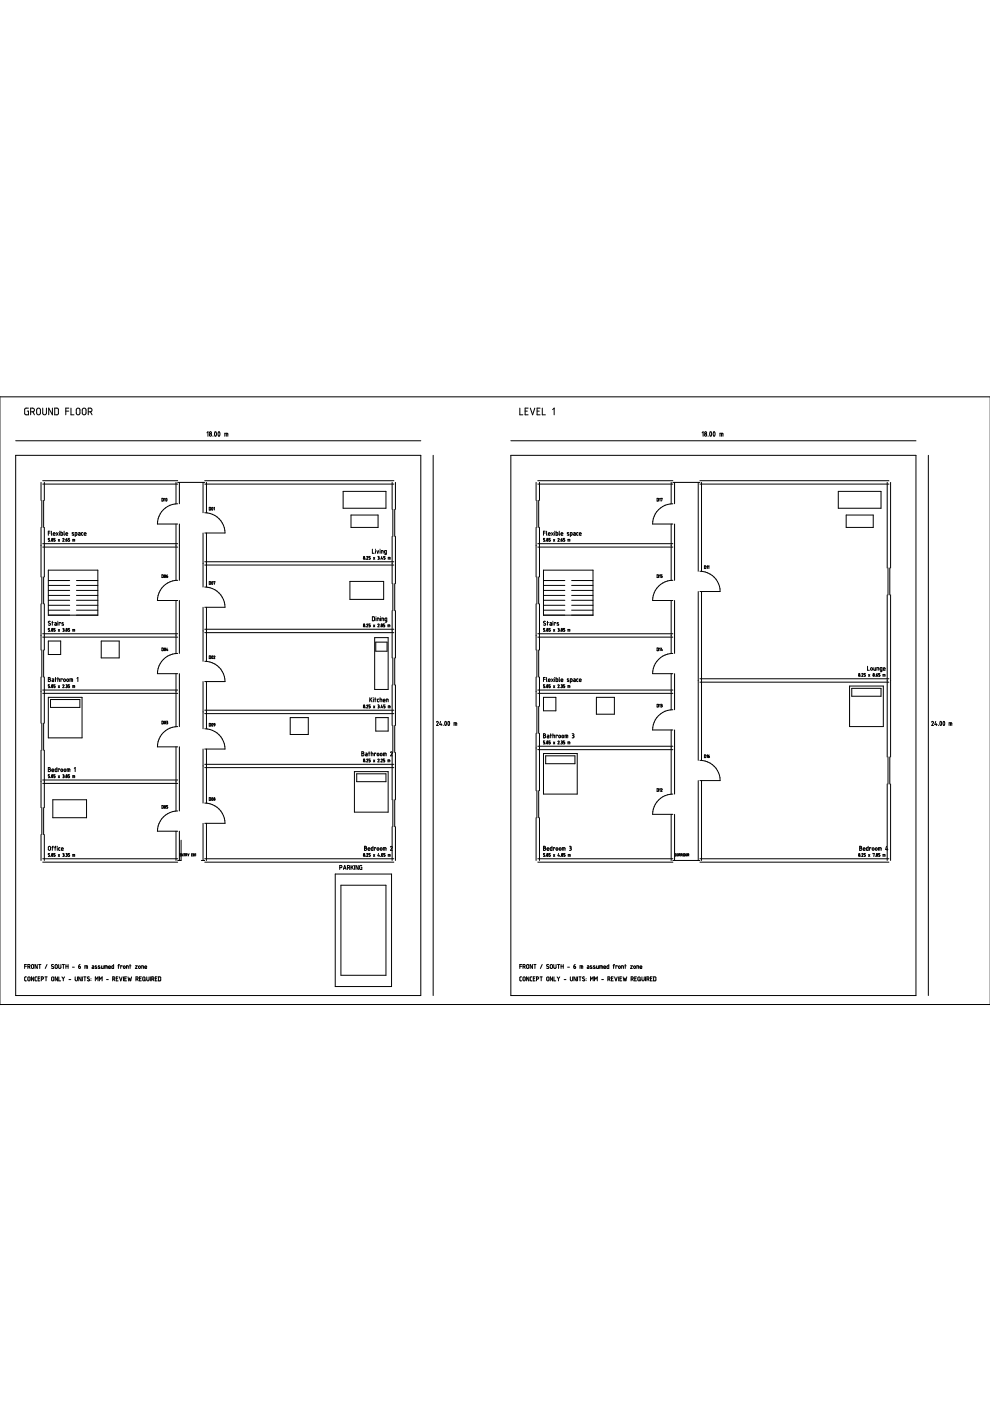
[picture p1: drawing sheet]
<svg xmlns="http://www.w3.org/2000/svg" width="210mm" height="297mm" viewBox="0 0 210 297" stroke-linecap="round" stroke-linejoin="round" font-family="sans-serif">
<g fill="none" stroke="#000" stroke-width=".21">
<path d="M0 84.1h210v128.9h-210zM3.3 96.5h85.9v114.6h-85.9zM3.3 93.5h85.9M6 86.5h-.5l-.3 .2 .2 1.2h.6v-.7h-.2M6.5 87.3h.6l.2-.3-.1-.3-.7-.2v1.4M7 87.3l.3 .6M7.9 86.6h.4l.3 .2v.9l-.3 .2-.5-.2zM9.1 86.5v1.2l.2 .2h.3l.2-.2v-1.2M11.1 86.5v1.4l-.8-1.4v1.4M11.6 86.5h.5l.3 .3v.9l-.3 .2h-.5zM13.9 87.2h.7M14.6 86.5h-.7v1.4"/>
<path d="M15 86.5v1.4h.7M16.2 86.7l.4-.2 .3 .3 .1 .9-.3 .2h-.3l-.2-.1zM17.5 86.7l.4-.2 .3 .3v.8l-.2 .3h-.3l-.3-.2zM18.7 87.3l.6-.1 .2-.2-.1-.3-.7-.2v1.4M19.2 87.3l.3 .6M43.9 91.8l.2-.3v1M45.1 92.4v.1M45.6 91.6a.51 .51 0 0 1 .2 .8l-.2 .1-.1-.2zM46.4 91.6h.1l.1 .5a.26 .26 0 0 1 0 .3 .26 .26 0 0 1-.3 0 .26 .26 0 0 1-.1-.3zM47.7 92.5v-.6h.5l.1 .6M48 91.9v.6M91.8 96.5v114.6"/>
<path d="M108.3 96.5h85.9v114.6h-85.9zM108.3 93.5h85.9M110.2 86.5v1.4h.6M111.3 87.2h.5M112 86.5h-.7v1.4h.7M112.4 86.5l.5 1.4 .5-1.4M113.9 87.2h.4M114.5 86.5h-.6v1.4h.6M115 86.5v1.4h.6M117.2 86.8l.3-.3v1.4M148.9 91.8l.2-.3v1M150.1 92.4v.1"/>
<path d="M150.6 91.6l.2 .1 .1 .3a.24 .24 0 0 1-.1 .4 .24 .24 0 0 1-.3-.2zM151.3 91.6a.51 .51 0 0 1 .2 .8l-.2 .1-.1-.2zM152.7 92.5v-.6h.5l.1 .6M153 91.9v.6M196.8 96.5v114.6M8.7 102.3v3.8M8.7 111.8v10.5M8.9 106.1v5.7M9.1 102.6h28.6M9.1 101.9h28.6M9.1 116h28.6M9.1 115.3h28.6"/>
<path d="M9.2 106.1v5.7M9.4 102.3v3.8M9.4 111.8v10.5M10.2 113h.4M10.5 114.2h-.3v.2l.3 .1v.2l-.3 .1M10.6 112.6h-.4v.9M10.7 114.7v.1M10.9 112.6l.1 .9M11.3 113.2h.4a.21 .21 0 0 0-.2-.3 .21 .21 0 0 0-.2 .2v.4h.4M11.7 114.2h-.3v.2l.3 .1-.1 .2-.2 .1M12 112.9l.3 .6M12.3 112.9l-.3 .6"/>
<path d="M12.4 114.4l.2 .4M12.6 112.6v.1M12.6 112.9v.6M12.6 114.4l-.2 .4M12.9 112.6v.9l.4-.1v-.5h-.4M13.3 114.3l.2-.1 .1 .1-.3 .5h.3M13.6 112.6l.1 .9M13.8 114.7v.1M14 113.2h.4a.2 .2 0 0 0-.2-.3 .2 .2 0 0 0-.2 .2v.3l.4 .1M14 114.4h.1a.16 .16 0 0 1 .2 .2 .16 .16 0 0 1-.1 .2 .16 .16 0 0 1-.2-.2zM14.2 114.2l-.2 .2M14.8 114.2h-.3v.2l.3 .1-.1 .2-.2 .1"/>
<path d="M15.4 114.8v-.4h.4v.4M15.6 113l-.3-.1v.2l.3 .3h-.3M15.6 114.4v.4M15.9 113.5l.4-.1v-.5h-.4v.9M16.7 112.9l.3 .1v.5h-.3v-.3h.3M17.6 112.9l-.3 .2v.3l.3 .1M17.8 113.2h.4a.21 .21 0 0 0-.1-.3 .21 .21 0 0 0-.3 .2l.1 .4h.3M34.3 105.7h.3v.5h-.3zM34.8 105.8l.2-.1v.5M35.2 105.7h.2a.23 .23 0 0 1 .1 .3 .23 .23 0 0 1-.3 .2zM37.3 102.3v4.5M37.3 111.1v11.9"/>
<path d="M37.7 102.3h5.7M37.7 106.8a4.3 4.3 0 0 0-4.3 4.3h4.3M38 102.3v4.5M38 111.1v11.9M43.1 102.3v6.4M43.1 113v11.5M43.4 119.8h40.1M43.4 102.6h40.1M43.4 119.1h40.1M43.4 101.9h40.1M43.4 108.7a4.3 4.3 0 0 1 4.3 4.3h-4.3M43.8 102.3v6.4"/>
<path d="M43.8 113v11.5M44.4 107.6l.3 .1-.1 .4h-.2zM44.9 107.6l.2 .1a.19 .19 0 0 1 .1 .3 .19 .19 0 0 1-.3 0zM45.3 107.7l.1-.1v.5M72.7 104.2h9.1v3.6h-9.1zM74.4 109.2h5.8v2.6h-5.8zM77.5 118.6h.1M77.8 118h.1l.1 .1-.3 .5h.3M77.8 118l-.1 .1M78.5 118h-.3v.3h.3l-.1 .3h-.2M79 116.4v.9h.3M79.2 118.2l.3 .4"/>
<path d="M79.5 118.2l-.3 .4M79.6 116.4v.1M79.6 116.7v.6M79.9 116.7l.2 .6 .2-.6M80.1 118h.3l-.1 .3M80.2 118.3h.1M80.3 118.3l.1 .2-.3 .1M80.6 116.4v.1M80.6 116.7v.6M80.6 118.6h.1M80.9 117.3v-.6l.3 .1v.5M80.9 118l-.1 .4h.4"/>
<path d="M81 118.3v.3M81.6 118h-.2v.3h.2v.3h-.2M81.9 117.3l-.3-.1v-.5h.3v.8l-.3 .1M82.3 118.6v-.4h.4v.4M82.5 118.2v.4M83.1 102.3v5.7M83.1 113.7v10M83.3 108v5.7M83.7 108v5.7M83.8 102.3v5.7M83.8 113.7v10M113.7 102.3v3.8"/>
<path d="M113.7 111.8v10.5M113.8 106.1v5.7M114 102.6h28.7M114 101.9h28.7M114 116h28.7M114 115.3h28.7M114.2 106.1v5.7M114.4 102.3v3.8M114.4 111.8v10.5M115.2 113h.4M115.5 114.2h-.3v.2l.3 .2-.3 .2M115.6 112.6h-.4v.9"/>
<path d="M115.7 114.7v.1M115.9 112.6l.1 .9M116.3 113.2h.3a.2 .2 0 0 0-.1-.3 .2 .2 0 0 0-.2 .2v.3l.3 .1M116.7 114.2h-.3v.2l.3 .1-.1 .2-.2 .1M116.9 112.9l.4 .6M117.3 112.9l-.4 .6M117.3 114.4l.3 .4M117.6 112.6v.1M117.6 112.9v.6M117.6 114.4l-.3 .4M117.9 112.6v.9h.2l.2-.1v-.4l-.4-.1M118.3 114.3l.2-.1 .1 .1-.3 .5h.3"/>
<path d="M118.6 112.6l.1 .9M118.8 114.7v.1M119 113.2h.3a.2 .2 0 0 0-.1-.3 .2 .2 0 0 0-.2 .2v.3l.3 .1M119 114.4h.1a.16 .16 0 0 1 .2 .2 .16 .16 0 0 1-.1 .2 .16 .16 0 0 1-.2-.2zM119.2 114.2l-.2 .2M119.7 114.2h-.2v.2l.2 .1v.2l-.2 .1M120.4 114.8v-.4h.4v.4M120.6 113l-.3-.1v.2l.3 .3h-.3M120.6 114.4v.4M120.9 113.5l.4-.1v-.5h-.4v.9M121.6 112.9l.4 .2v.4h-.3v-.3h.3M122.6 112.9l-.3 .2v.3l.3 .1"/>
<path d="M122.8 113.2h.4a.2 .2 0 0 0-.1-.3 .2 .2 0 0 0-.3 .2l.1 .3 .3 .1M139.3 105.7h.3v.5h-.3zM139.8 105.8l.2-.1v.5M140.1 105.7h.3l-.1 .5M142.3 102.3v4.5M142.3 111.1v11.9M142.7 102.3h5.7M142.7 106.8a4.3 4.3 0 0 0-4.3 4.3h4.3M143 102.3v4.5M143 111.1v11.9M148 102.3v18.8M148.4 102.6h40.1"/>
<path d="M148.4 101.9h40.1M148.7 102.3v18.8M149.4 120l.3 .1-.1 .4h-.2zM177.7 104.2h9.1v3.6h-9.1zM179.4 109.2h5.7v2.6h-5.7zM188.1 102.3v18.1M188.8 102.3v18.1M8.7 128v9.8M8.9 122.3v5.7M8.9 137.8v5.8M9.1 135.1h28.6M9.1 134.4h28.6"/>
<path d="M9.2 122.3v5.7M9.2 137.8v5.8M9.4 128v9.8M10.2 120.9h10.5v9.5h-10.5zM10.2 135.9h2.7v2.9h-2.7zM10.2 129.4h4.6M10.2 128.3h4.6M10.2 127.3h4.6M10.2 126.2h4.6M10.2 125.2h4.6M10.2 124.1h4.6M10.2 123.1h4.6"/>
<path d="M10.5 133.2h-.3v.3l.3 .1v.2l-.3 .1M10.7 131.8a.23 .23 0 0 0-.4-.1 .23 .23 0 0 0 .1 .4l.2 .1a.24 .24 0 0 1 0 .4 .24 .24 0 0 1-.4-.1M10.7 133.8v.1M11 132h.3M11.1 131.7v.9M11.6 132l.4 .1v.5h-.3l-.1-.3h.4M11.7 133.2h-.3v.3l.3 .1-.1 .2-.2 .1M12.3 131.7v.1M12.3 132v.6M12.4 133.5l.2 .4M12.6 133.5l-.2 .4M12.8 132.1l-.3-.1v.6"/>
<path d="M13.3 133.2l.3 .1-.2 .2M13.4 133.5h.1M13.4 132.1h-.3l.3 .3v.1h-.3M13.4 133.5l.2 .3-.3 .1M13.8 133.8v.1M14.8 133.2h-.3v.3l.3 .1-.1 .2-.2 .1M15.4 133.9v-.4h.4v.4M15.6 133.5v.4M16.2 129.4h4.5M16.2 128.3h4.5M16.2 127.3h4.5M16.2 126.2h4.5"/>
<path d="M16.2 125.2h4.5M16.2 124.1h4.5M16.2 123.1h4.5M21.5 135.9h3.8v3.6h-3.8zM34.3 137.4l.3 .1v.5h-.3zM34.3 121.9l.3 .1v.4h-.3zM34.9 121.9l.2 .1a.18 .18 0 0 1 0 .3 .18 .18 0 0 1-.2 0zM34.9 137.4l.2 .1a.19 .19 0 0 1 .1 .3 .19 .19 0 0 1-.3 0zM35.3 122.1l.2 .1v.2h-.2zM35.4 137.4l-.1 .4h.3M35.5 121.9l-.2 .2M35.5 137.7v.3"/>
<path d="M37.3 127.3v11.2M37.7 138.5a4.3 4.3 0 0 0-4.3 4.3h4.3M37.7 123a4.3 4.3 0 0 0-4.3 4.3h4.3M38 127.3v11.2M43.1 128.8v11.4M43.4 134.1h40.1M43.4 133.4h40.1M43.4 124.5a4.3 4.3 0 0 1 4.3 4.3h-4.3M43.8 128.8v11.4M44.4 139.1h.3l-.1 .5h-.2zM44.4 123.3l.3 .1-.1 .5h-.2zM44.9 139.1l.2 .1a.19 .19 0 0 1 .1 .3 .19 .19 0 0 1-.3 0z"/>
<path d="M44.9 123.4h.2a.19 .19 0 0 1 .1 .3 .19 .19 0 0 1-.3 .1zM45.3 139.2l.3-.1-.3 .5h.3M45.3 123.4l.3-.1-.2 .6M74.2 123.3h7.1v3.8h-7.1zM77.5 132.9h.1M77.7 132.4l.3-.1-.3 .6h.3M78.5 132.3h-.3v.3l.3 .1v.2h-.3M79 130.8l.4 .1v.6l-.1 .1h-.3zM79.2 132.5l.3 .4M79.4 135.2h2.9v11h-2.9zM79.5 132.5l-.3 .4M79.7 136.1h2.4v2h-2.4z"/>
<path d="M79.7 130.8h.1M79.7 131v.6M80 131.6v-.6l.3 .1 .1 .5M80.1 132.4l.3-.1-.3 .6h.3M80.6 132.9h.1M80.7 130.8h.1M80.7 131v.6M81 131.6v-.6l.3 .1v.5M81.6 132.3h-.3v.3l.3 .1-.1 .2h-.2M82 131.6l-.4-.1 .1-.4 .3-.1v.8l-.3 .1M82.3 132.9v-.4h.3l.1 .4M82.4 132.5v.4"/>
<path d="M83.1 129.5v10M83.3 123.7v5.8M83.3 139.5v5.7M83.7 123.7v5.8M83.7 139.5v5.7M83.8 129.5v10M113.7 128v9.8M113.8 122.3v5.7M113.8 137.8v5.8M114 135.1h28.7M114 134.4h28.7M114.2 122.3v5.7"/>
<path d="M114.2 137.8v5.8M114.4 128v9.8M115.2 120.9h10.5v9.5h-10.5zM115.2 129.4h4.6M115.2 128.3h4.6M115.2 127.3h4.6M115.2 126.2h4.6M115.2 125.2h4.6M115.2 124.1h4.6M115.2 123.1h4.6M115.5 133.2h-.3v.3l.3 .2-.3 .2M115.7 131.8a.23 .23 0 0 0-.4-.1 .23 .23 0 0 0 0 .4l.3 .1a.23 .23 0 0 1 0 .4 .23 .23 0 0 1-.4-.1"/>
<path d="M115.7 133.8v.1M116 132h.3M116.1 131.7v.9M116.6 132l.3 .1v.5h-.3v-.3h.3M116.7 133.2h-.3v.3l.3 .1-.1 .2-.2 .1M117.2 131.7v.1M117.2 132v.6M117.3 133.5l.3 .4M117.6 133.5l-.3 .4M117.8 132.1l-.3-.1v.6M118.3 133.2l.3 .1-.2 .2M118.4 133.5h.1"/>
<path d="M118.4 132.1h-.3l.3 .3v.1h-.3M118.4 133.5l.2 .2-.3 .2M118.8 133.8v.1M119.7 133.2h-.2v.3l.2 .1v.2l-.2 .1M120.4 133.9v-.4h.4v.4M120.6 133.5v.4M121.2 129.4h4.5M121.2 128.3h4.5M121.2 127.3h4.5M121.2 126.2h4.5M121.2 125.2h4.5M121.2 124.1h4.5"/>
<path d="M121.2 123.1h4.5M139.3 137.4l.3 .1v.5h-.3zM139.3 121.9l.3 .1v.4h-.3zM139.8 122l.2-.1v.5M139.8 137.5l.2-.1v.6M140.3 137.4l-.2 .4h.4M140.4 137.7v.3M140.4 121.9h-.3v.2l.3 .1v.2h-.3M142.3 127.3v11.2M142.7 138.5a4.3 4.3 0 0 0-4.3 4.3h4.3M142.7 123a4.3 4.3 0 0 0-4.3 4.3h4.3M143 127.3v11.2"/>
<path d="M148 125.4v35.8M148.4 121.1a4.3 4.3 0 0 1 4.3 4.3h-4.3M148.7 125.4v35.8M149.9 120.1l.1-.1v.5M150.2 120.1l.1-.1v.5M188.1 126.1v34.4M188.3 120.4v5.7M188.7 120.4v5.7M188.8 126.1v34.4M8.7 143.6v9.7M8.7 159.1v12.1M8.9 153.3v5.8"/>
<path d="M9.1 147h28.6M9.1 146.3h28.6M9.2 153.3v5.8M9.4 143.6v9.7M9.4 159.1v12.1M10.2 143.6l.4 .1 .1 .2-.2 .1a.24 .24 0 0 1 .2 .3 .24 .24 0 0 1-.2 .2h-.3zM10.2 147.8h7.2v8.6h-7.2zM10.2 144h.3M10.5 145.2h-.3v.3h.3v.3h-.3M10.7 148.3h6.2v1.7h-6.2zM10.7 145.8h.1M11 143.9l.3 .1 .1 .5h-.4v-.2l.4-.1"/>
<path d="M11.7 145.2h-.3v.3h.3l-.1 .3h-.2M11.7 143.9h.3M11.8 143.6v.9M12.3 143.9l.3 .1v.5M12.3 143.6v.9M12.4 145.4l.2 .4M12.6 145.4l-.2 .4M13.2 144l-.3-.1v.6M13.3 145.3l.2-.1 .1 .1-.3 .5h.3M13.8 145.8h.1M14 145.2l.3 .1-.2 .2M14.1 145.5h.1"/>
<path d="M14.1 145.5l.2 .2-.3 .1M14.8 145.2h-.3v.3h.3l-.1 .3h-.2M14.8 144.5v-.6l.5 .1 .1 .5M15.1 143.9v.6M15.4 145.8v-.4h.4v.4M15.6 145.4v.4M16.3 143.8l.2-.2v.9M34.3 152.9l.3 .1v.5h-.3zM34.9 152.9l.2 .1a.19 .19 0 0 1 .1 .3 .19 .19 0 0 1-.3 .1zM35.3 152.9l.2 .1-.1 .2M35.3 153.2h.1M35.4 153.2l.1 .2-.2 .1"/>
<path d="M37.3 142.8v11.3M37.3 158.3v13.6M37.7 154.1a4.3 4.3 0 0 0-4.3 4.2h4.3M38 142.8v11.3M38 158.3v13.6M43.1 144.5v10M43.1 158.8v11.5M43.4 151.3h40.1M43.4 150.6h40.1M43.4 140.2a4.3 4.3 0 0 1 4.3 4.3h-4.3M43.4 154.5a4.3 4.3 0 0 1 4.3 4.3h-4.3M43.8 144.5v10"/>
<path d="M43.8 158.8v11.5M44.4 153.4l.3 .1-.1 .4h-.2zM44.9 153.4l.2 .1a.19 .19 0 0 1 .1 .3 .19 .19 0 0 1-.3 0zM45.4 153.4l.2 .1v.2l-.3-.1zM45.6 153.7l-.2 .2M61.5 152.1h3.9v3.6h-3.9zM76.7 159.4l.4 .1-.1 .3a.24 .24 0 0 1 .2 .2 .24 .24 0 0 1-.2 .3h-.3zM76.7 159.8h.3M77.5 159.7h.3l.1 .6-.4-.1v-.2h.4M77.5 150.1h.1M77.7 149.6l.3-.1-.3 .6h.3M78.1 159.7h.3"/>
<path d="M78.3 159.4v.9M78.4 147.9v.9M78.5 149.5h-.3v.3h.3l-.1 .3h-.2M78.6 148.3l.3 .5M78.7 159.7h.4v.6M78.7 159.4v.9M78.9 147.9l-.5 .6M79.2 147.9v.1M79.2 148.2v.6M79.2 149.7l.3 .4M79.4 148.2h.3M79.5 149.7l-.3 .4"/>
<path d="M79.5 147.9v.9M79.7 152.1h2.6v2.9h-2.6zM79.7 159.8l-.3-.1v.6M80.1 149.5l.3 .1-.1 .2M80.2 149.8h.1M80.3 149.8l.1 .2-.3 .1M80.3 148.2l-.3 .2v.3l.3 .1M80.6 148.2l.3 .1 .1 .5M80.6 147.9v.9M80.6 150.1h.1M80.9 149.5l-.1 .4h.4M81 149.8v.3"/>
<path d="M81.3 148.5h.3v-.2h-.3v.4l.3 .1M81.6 159.7v.6M81.6 149.5h-.2v.3h.2v.3h-.2M81.9 148.8v-.6l.4 .1v.5M82.3 150.1v-.4h.4v.4M82.5 149.7v.4M82.8 159.5l.2-.1 .2 .2-.4 .7h.4M83.1 145.2v8.6M83.1 159.5v10.1M83.3 153.8v5.7M83.7 153.8v5.7M83.8 145.2v8.6"/>
<path d="M83.8 159.5v10.1M92.6 153.1a.2 .2 0 0 1 .2-.1 .2 .2 0 0 1 .1 .2l-.3 .6h.3M93.4 153l-.2 .6h.5M93.6 153.4v.4M94 153.8h.1M94.4 153h.2l.1 .4a.25 .25 0 0 1 0 .3 .25 .25 0 0 1-.4 .1 .25 .25 0 0 1 0-.4zM95 153h.2l.1 .4a.22 .22 0 0 1 0 .3 .22 .22 0 0 1-.3-.1zM96.3 153.8v-.6l.5 .1v.5M96.5 153.2v.6M113.7 143.6v6.2M113.7 155.5v12.1M113.8 149.8v5.7"/>
<path d="M114 147h28.7M114 146.3h28.7M114 158.9h28.7M114 158.2h28.7M114.2 149.8v5.7M114.4 143.6v6.2M114.4 155.5v12.1M115.2 155.6l.4 .1-.1 .3a.24 .24 0 0 1 .2 .2 .24 .24 0 0 1-.2 .2h-.3zM115.2 147.8h2.7v2.9h-2.7zM115.2 159.8h7.2v8.6h-7.2zM115.2 144h.4M115.2 156h.3"/>
<path d="M115.5 157.1h-.3v.3l.3 .1-.3 .2M115.5 145.2h-.3v.3l.3 .1-.1 .2h-.2M115.6 143.6h-.4v.9M115.7 145.8h.1M115.7 157.7h.1M115.9 143.6l.1 .9M116 155.9l.4 .1v.4h-.3v-.2l.3-.1M116.3 144.2h.3v-.2h-.3v.4l.3 .1M116.6 155.9h.3M116.7 157.1h-.3v.3l.3 .1-.1 .2h-.2M116.7 145.2h-.3v.3h.3l-.1 .3h-.2M116.8 155.6v.8"/>
<path d="M116.9 143.9l.4 .6M117.2 155.9h.4v.5M117.2 155.6v.8M117.3 143.9l-.4 .6M117.3 157.3l.3 .4M117.3 145.4l.3 .4M117.6 143.6v.1M117.6 143.9v.6M117.6 157.3l-.3 .4M117.6 145.4l-.3 .4M117.9 143.6v.9h.3v-.5l-.3-.1M118.2 156l-.3-.1v.5"/>
<path d="M118.3 157.2l.2-.1 .1 .1-.3 .5h.3M118.3 145.3l.2-.1 .1 .1-.3 .5h.3M118.6 143.6l.1 .9M118.8 145.8h.1M118.8 157.7h.1M119 144.2h.3v-.2h-.3v.4l.3 .1M119 157.1l.2 .1-.1 .2M119 145.2l.3 .1-.2 .2M119 145.5h.1M119 157.4h.1M119.1 157.4l.2 .2-.3 .1M119.1 145.5l.2 .2-.3 .1"/>
<path d="M119.7 157.1h-.2v.3l.2 .1v.2h-.2M119.7 145.2h-.2v.3h.2v.3h-.2M119.8 156.4v-.5h.5l.1 .5M120.1 155.9v.5M120.4 157.7v-.4h.4v.4M120.4 145.8v-.4h.4v.4M120.6 144l-.3-.1v.2l.3 .2v.2h-.3M120.6 145.4v.4M120.6 157.3v.4M120.9 144.5h.4v-.5l-.4-.1v.9M121.3 155.6l.4 .1-.2 .3M121.4 156h.1"/>
<path d="M121.5 156l.2 .3-.4 .1M121.6 143.9l.4 .2v.4h-.3l-.1-.2 .4-.1M122.6 143.9l-.3 .2v.3l.3 .1M122.8 144.2h.4l-.1-.2h-.2l-.1 .4 .4 .1M126.4 147.8h3.9v3.6h-3.9zM139.3 149.3l.3 .1-.1 .5h-.2zM139.8 149.5l.2-.2v.6M140.1 149.3l.3 .1-.1 .2M140.2 149.6h.1M140.3 149.6l.1 .2-.3 .1M142.3 142.8v7.7M142.3 154.8v13.6"/>
<path d="M142.7 150.5a4.3 4.3 0 0 0-4.3 4.3h4.3M143 142.8v7.7M143 154.8v13.6M148.4 144.6h40.1M148.4 143.9h40.1M180.1 145.5h7.2v8.6h-7.2zM180.6 145.9h6.2v1.7h-6.2zM182.5 143.4h.1M182.7 142.9l.2-.1 .1 .1-.3 .5h.3M183.5 142.8h-.3v.3l.3 .1-.1 .2h-.2M183.9 141.3v.8h.4M184.1 143l.3 .4"/>
<path d="M184.4 143l-.3 .4M185.3 141.5l.1 .6h.3v-.6M185.6 143.4h.1M185.8 143.1l.3 .1-.1 .2-.2-.1zM185.9 142.1v-.6l.4 .1v.5M186 142.8l-.2 .3M186.6 142.8h-.3v.3l.3 .1-.1 .2h-.2M187 142.1l-.4-.1 .1-.4 .3-.1v.8l-.4 .1M187.2 143.4v-.4h.4v.4M187.3 141.8h.4l-.1-.2h-.3v.4l.4 .1M187.4 143v.4M197.6 153.1l.2-.1 .1 .2-.4 .6h.4"/>
<path d="M197.6 153.1h-.1M198.4 153l-.2 .6h.5M198.5 153.4v.4M199 153.8h.1M199.3 153h.2l.1 .4a.22 .22 0 0 1 0 .3 .22 .22 0 0 1-.3-.1zM200 153h.2l.1 .4a.22 .22 0 0 1 0 .3 .22 .22 0 0 1-.3-.1zM201.2 153.8v-.6l.6 .1v.5M201.5 153.2v.6M8.7 177v5.4M8.9 171.2v5.8M9.1 166.1h28.6M9.1 165.4h28.6"/>
<path d="M9.2 171.2v5.8M9.4 177v5.4M10.2 162.7l.4 .1 .1 .2-.2 .1a.24 .24 0 0 1 .2 .3 .24 .24 0 0 1-.2 .2h-.3zM10.2 163.1h.3M10.3 179.5h.4v.6a.23 .23 0 0 1-.2 .2 .23 .23 0 0 1-.3-.2zM10.5 164.3h-.3v.2l.3 .1v.2l-.3 .1M10.7 164.8v.1M11 163.3h.4a.2 .2 0 0 0-.2-.3 .2 .2 0 0 0-.2 .2v.3l.4 .1M11 179.7h.3M11.2 169.6h7.2v3.8h-7.2zM11.3 179.4l-.2 .2v.7M11.6 179.7h.3"/>
<path d="M11.7 164.3h-.3v.2l.3 .1-.1 .2-.2 .1M11.9 179.4l-.2 .1v.8M12.1 162.7v.9h-.4v-.5l.4-.1M12.1 179.4v.1M12.1 179.7v.6M12.4 164.5l.2 .4M12.6 163.1l-.3-.1v.6M12.6 164.5l-.2 .4M12.7 179.7l-.3 .1 .1 .4 .2 .1M13.3 164.3l.3 .1-.2 .1M13.4 164.5h.1M13.4 164.5l.2 .3-.3 .1"/>
<path d="M13.8 164.8v.1M14.2 163.6v-.6h.6v.6M14.5 163v.6M14.8 164.3h-.3v.2l.3 .1-.1 .2-.2 .1M15.4 164.9v-.4h.4v.4M15.6 164.5v.4M15.7 162.9l.2-.2v.9M34.3 170.8l.3 .1v.5h-.3zM34.9 170.8l.2 .1a.19 .19 0 0 1 .1 .3 .19 .19 0 0 1-.3 0zM35.6 170.8h-.3v.2l.3 .2-.1 .1-.2 .1M37.3 176.2v6.2M37.7 171.9a4.3 4.3 0 0 0-4.3 4.3h4.3"/>
<path d="M38 176.2v6.2M38.4 178.1v4.3h-.7M43.1 174.6v7.8M43.4 162.8h40.1M43.4 162.1h40.1M43.4 170.3a4.3 4.3 0 0 1 4.3 4.3h-4.3M43.8 174.6v7.8M44.4 169.1l.3 .1-.1 .5h-.2zM44.9 169.2h.2a.19 .19 0 0 1 .1 .3 .19 .19 0 0 1-.3 .1zM75.1 163.6h7.2v8.6h-7.2zM75.6 164.1h6.2v1.6h-6.2zM77.3 179.4l.3 .1 .1 .2-.2 .1a.24 .24 0 0 1 .2 .3 .24 .24 0 0 1-.2 .2h-.2z"/>
<path d="M77.3 179.8h.2M77.5 161.5h.1M77.7 161h.3l-.3 .5h.3M78.5 160.9h-.3v.3l.3 .1-.1 .2h-.2M79.1 179.4v.9h-.3l-.1-.5 .4-.1M79.2 161.1l.3 .4M79.5 161.1l-.3 .4M79.7 179.8l-.3-.1v.6M80.1 161h.3l-.3 .5h.3M80.6 161.5h.1M80.8 161h.3l-.3 .5h.3M81.3 160.3v-.6h.6v.6"/>
<path d="M81.6 160.9h-.3v.3l.3 .1-.1 .2h-.2M81.6 179.7v.6M82.3 161.5v-.4l.4 .1v.3M82.4 161.1v.4M82.8 179.6a.2 .2 0 0 1 .2-.1 .2 .2 0 0 1 .1 .2l-.3 .6h.4M83.1 175.3v7.1M83.3 169.6v5.7M83.7 169.6v5.7M83.8 175.3v7.1M113.7 173.4v9M113.8 167.6v5.8M114.2 167.6v5.8"/>
<path d="M114.4 173.4v9M115.2 179.4l.4 .1 .1 .2-.2 .1a.24 .24 0 0 1 .2 .3 .24 .24 0 0 1-.2 .2h-.3zM115.2 179.8h.3M115.7 160.3h6.2v1.6h-6.2zM117 179.4v.9h-.3v-.5l.3-.1M117.6 179.8l-.3-.1v.6M119.5 179.7v.6M120.7 179.4l.4 .2-.2 .2M120.8 179.8h.1M120.9 179.8l.2 .3-.4 .2M139.3 167.2l.3 .1v.5h-.3zM139.8 167.3l.2-.1v.6"/>
<path d="M140.1 167.3h.3l-.3 .5h.3M142.3 172.7v9.7M142.7 168.4a4.3 4.3 0 0 0-4.3 4.3h4.3M143 172.7v9.7M148 165.5v16.9M148.4 161.2a4.3 4.3 0 0 1 4.3 4.3h-4.3M148.7 165.5v16.9M149.4 160.1l.3 .1-.1 .4h-.2zM149.9 160.2l.1-.1v.5M150.2 160.3l.2 .1v.2h-.2zM150.4 160.1l-.2 .2M182.3 179.4l.3 .1 .1 .2-.2 .1a.24 .24 0 0 1 .2 .3 .24 .24 0 0 1-.2 .2h-.2z"/>
<path d="M182.3 179.8h.2M184.1 179.4v.9h-.3l-.1-.4 .4-.2M184.6 179.8l-.2-.1v.6M186.5 179.7v.6M188 179.4l-.2 .7h.5M188.1 166.2v16.2M188.3 160.5v5.7M188.7 160.5v5.7M188.8 166.2v16.2M9.1 182.8h28.6M9.1 182.1h28.6M10.5 181h-.3v.2l.3 .1v.3h-.3"/>
<path d="M10.7 181.5v.1M11.7 181h-.3v.2l.3 .1-.1 .3h-.2M12.4 181.2l.2 .4M12.6 181.2l-.2 .4M13 180h.4v-.2h-.3l-.1 .4 .4 .1M13.3 181l.3 .1-.2 .1M13.4 181.2h.1M13.4 181.2l.2 .3-.3 .1M13.8 181.5v.1M14 181h.2l-.1 .2M14.1 181.2h.1M14.1 181.2l.2 .3-.3 .1"/>
<path d="M14.8 181h-.3v.2l.3 .1-.1 .3h-.2M15.4 181.6v-.4h.4v.4M15.6 181.2v.4M38.2 181.2h.1M38.4 181h-.2v.5h.2M38.8 181v.5l-.3-.5v.5M38.9 181h.3M39.1 181v.5M39.4 181.3h.1M39.5 181.3l.1-.2-.2-.1v.5M39.5 181.3l.1 .2M39.8 181l.2 .2"/>
<path d="M40 181.2v.3M40.1 181l-.1 .2M40.6 181.2h.2M40.9 181h-.3v.5h.3M41.1 181l.1 .1a.17 .17 0 0 1 .1 .2 .17 .17 0 0 1-.3 .1zM41.4 181.1l.1-.1v.5M42.7 182.4h.7M43.4 182.8h40.1M43.4 182.1h40.1M71.1 185.3h11.9v23.9h-11.9zM72 184h.3a.23 .23 0 0 0 .2-.3 .23 .23 0 0 0-.2-.2h-.3v.8M72.3 187.7h9.5v19.1h-9.5z"/>
<path d="M72.8 184.3l.3-.8 .3 .8M72.9 184.1h.4M73.7 184h.2a.23 .23 0 0 0 .2-.3 .23 .23 0 0 0-.2-.2h-.2v.8M74 184l.1 .3M74.4 183.5v.8M74.6 183.8l.3 .5M74.9 183.5l-.5 .5M75.2 183.5v.8M75.9 183.5v.8l-.4-.8v.8M76.7 183.5l-.5 .1 .1 .7h.4v-.4h-.1M77.5 181.5v.1M77.7 181.1l.3-.1-.3 .6h.3"/>
<path d="M78 180h.4v-.2h-.3l-.1 .4 .4 .1M78.5 181h-.3v.2l.3 .1-.1 .3h-.2M79.2 181.2l.3 .4M79.5 181.2l-.3 .4M80.3 181l-.2 .4h.4M80.4 181.3v.3M80.7 181.5v.1M80.9 181l.3 .1a.19 .19 0 0 1 0 .3 .19 .19 0 0 1-.3 0zM81.3 180.3v-.6h.5l.1 .6M81.6 181h-.2v.2l.2 .1v.3h-.2M82.3 181.6v-.4h.4v.4M82.5 181.2v.4"/>
<path d="M114 182.8h28.7M114 182.1h28.7M115.5 181h-.3v.2l.3 .2-.1 .2h-.2M115.7 181.5v.1M116 180h.4l-.1-.2h-.3v.4l.4 .1M116.7 181h-.3v.2l.3 .1-.1 .3h-.2M117.3 181.2l.3 .4M117.6 181.2l-.3 .4M118.4 181l-.1 .4h.3M118.5 181.3v.3M118.9 181.5v.1M119.2 180.3v-.6h.6v.6"/>
<path d="M119.8 181h-.3v.2l.3 .1v.3h-.3M120.5 181.6v-.4h.4v.4M120.7 181.2v.4M142.7 182.4h5.7M143.4 181l-.2 .1v.4h.2M143.5 181.1h.3l-.1 .4-.2-.1zM143.9 181.3l.3-.1v-.1l-.3-.1v.5M144.1 181.3l.1 .2M144.4 181.3l.2-.1v-.1l-.2-.1v.5M144.5 181.3l.1 .2M144.8 181v.5M144.9 181l.3 .1-.1 .4h-.2z"/>
<path d="M145.4 181.1h.2l-.1 .4-.1-.1zM145.8 181.3h.1M145.9 181.3l.1-.2-.2-.1v.5M145.9 181.3l.1 .2M148.4 182.8h40.1M148.4 182.1h40.1M182.5 181.5v.1M182.7 181.1l.2-.1 .1 .1-.3 .5h.3M183 180h.4v-.2h-.3l-.1 .4 .4 .1M183.5 181h-.3v.2l.3 .2-.1 .2h-.2M184.1 181.2l.3 .4M184.4 181.2l-.3 .4"/>
<path d="M185.1 181h.3l-.1 .6M185.6 181.5v.1M186.3 180.3v-.6h.5v.6M186.6 181h-.3v.2l.3 .2-.1 .2h-.2M187.2 181.6v-.4h.4v.4M187.4 181.2v.4M5.2 204.9h.4M5.6 207.1l-.4 .2 .1 .6 .3 .1M5.6 204.5h-.4v.8M5.9 205h.2a.23 .23 0 0 0 .3-.3 .23 .23 0 0 0-.3-.2h-.2v.8M5.9 207.2h.4l.1 .5a.23 .23 0 0 1-.3 .3 .23 .23 0 0 1-.2-.3zM6.2 205l.2 .3"/>
<path d="M6.7 204.6h.4v.5a.23 .23 0 0 1-.2 .2 .23 .23 0 0 1-.2-.2zM7.1 207.1v.9l-.4-.9v.9M7.8 207.1l-.4 .2 .1 .6 .3 .1M7.9 204.5v.8l-.5-.8v.8M8.1 207.5h.3M8.2 204.5h.5M8.4 204.5v.8M8.5 207.1h-.4v.9h.4M8.8 207.6h.2a.23 .23 0 0 0 .2-.3 .23 .23 0 0 0-.2-.2h-.2v.9M9.5 207.1h.5M9.8 207.1v.9M10 204.5l-.4 .8"/>
<path d="M11 207.2h.4v.5a.23 .23 0 0 1-.2 .3 .23 .23 0 0 1-.3-.3zM11.3 204.5a.23 .23 0 0 0-.3 0 .23 .23 0 0 0 0 .4l.3 .1a.24 .24 0 0 1 0 .4 .24 .24 0 0 1-.4-.1M11.7 204.6h.4v.5a.23 .23 0 0 1-.2 .2 .23 .23 0 0 1-.2-.2zM12.2 207.1v.9l-.5-.9v.9M12.4 204.5v.6a.23 .23 0 0 0 .3 .2 .23 .23 0 0 0 .2-.2v-.6M12.5 207.1v.9h.3M13.1 207.1l.3 .4M13.2 204.5h.5M13.4 207.5v.5M13.4 204.5v.8M13.7 207.1l-.3 .4M14 204.9h.4"/>
<path d="M14 204.5v.8M14.4 204.5v.8M14.6 207.7h.4M15.4 205.1h.3M15.9 207.1v.6a.24 .24 0 0 0 .3 .3 .24 .24 0 0 0 .2-.3v-.6M16.7 204.9h.2a.22 .22 0 0 1 .2 .2 .22 .22 0 0 1-.2 .2 .22 .22 0 0 1-.2-.2zM17 204.5l-.3 .4M17.2 207.1v.9l-.5-.9v.9M17.5 207.1v.9M17.8 207.1h.4M18 205.3v-.5h.5l.1 .5M18 207.1v.9"/>
<path d="M18.3 204.8v.5M18.9 207.2a.23 .23 0 0 0-.3-.1 .23 .23 0 0 0 0 .4l.3 .1a.24 .24 0 0 1 0 .4 .24 .24 0 0 1-.4-.1M19.3 207.5h.1M19.3 207.9h.1M19.6 204.8h.3v.5h-.4l.1-.2h.3M20.2 208v-.9l.3 .5 .3-.5v.9M20.5 204.8h-.2l-.1 .1 .3 .4h-.3M21.1 208v-.9l.3 .5 .3-.5v.9M21.2 204.8h-.2l-.2 .1 .4 .4h-.4M21.5 204.8l.1 .5h.3v-.5M22.2 205.3v-.5h.5l.1 .5M22.5 204.8v.5"/>
<path d="M22.6 207.7h.4M23 205.1h.4l-.1-.3-.2 .1-.1 .4h.4M23.9 207.6h.2a.23 .23 0 0 0 .3-.3 .23 .23 0 0 0-.3-.2h-.2v.9M24.1 204.5v.8h-.4v-.5h.4M24.2 207.6l.2 .4M24.7 207.5h.2M25 204.8h.3M25 207.1h-.3v.9h.3M25.3 204.5l-.2 .1v.7M25.3 207.1l.3 .9 .3-.9M25.9 204.9l-.3-.1v.5M26.2 207.1v.9"/>
<path d="M26.5 207.5h.3M26.8 205.3v-.5h.4v.5M26.8 207.1h-.3v.9h.3M27.1 207.1l.2 .9 .2-.6 .2 .6 .2-.9M27.5 204.8h.3M27.6 204.5v.8M28.7 204.8h.4l-.4 .5h.4M28.8 207.6h.3a.23 .23 0 0 0 .2-.3 .23 .23 0 0 0-.2-.2h-.3v.9M29.1 207.6l.2 .4M29.6 207.5h.3M30 207.1h-.4v.9h.4M30.1 205.3v-.5h.3v.5"/>
<path d="M30.3 207.2h.4v.5a.23 .23 0 0 1-.2 .3 .23 .23 0 0 1-.2-.3zM30.6 207.8l.2 .2M30.7 205.1h.4l-.1-.3-.3 .1v.4h.4M31.1 207.1v.6a.24 .24 0 0 0 .3 .3 .24 .24 0 0 0 .2-.3v-.6M31.9 207.1v.9M32.2 207.6h.2a.23 .23 0 0 0 .2-.3 .23 .23 0 0 0-.2-.2h-.2v.9M32.4 207.6l.2 .4M32.9 207.5h.3M33.3 207.1h-.4v.9h.4M33.6 207.1l.5 .2-.1 .7h-.4zM110.2 204.9h.4M110.6 207.1l-.4 .2 .1 .6 .3 .1"/>
<path d="M110.6 204.5h-.4v.8M110.9 205h.2a.23 .23 0 0 0 .3-.3 .23 .23 0 0 0-.3-.2h-.2v.8M110.9 207.2h.4l.1 .5a.23 .23 0 0 1-.3 .3 .23 .23 0 0 1-.2-.3zM111.2 205l.2 .3M111.7 204.6h.4v.5a.23 .23 0 0 1-.2 .2 .23 .23 0 0 1-.2-.2zM112.1 207.1v.9l-.4-.9v.9M112.8 207.1l-.4 .2 .1 .6 .3 .1M112.9 204.5v.8l-.5-.8v.8M113.1 207.5h.3M113.2 204.5h.4M113.4 204.5v.8M113.5 207.1h-.4v.9h.4"/>
<path d="M113.7 207.6h.3a.23 .23 0 0 0 .2-.3 .23 .23 0 0 0-.2-.2h-.3v.9M114.5 207.1h.5M114.7 207.1v.9M115 204.5l-.4 .8M116 207.2h.3l.1 .5a.24 .24 0 0 1-.2 .3 .24 .24 0 0 1-.3-.3zM116.3 204.5a.23 .23 0 0 0-.3 0 .23 .23 0 0 0 0 .4l.3 .1a.24 .24 0 0 1-.1 .4 .24 .24 0 0 1-.3-.1M116.7 204.6l.4-.1v.6a.24 .24 0 0 1-.2 .2 .24 .24 0 0 1-.3-.2zM117.2 207.1v.9l-.5-.9v.9M117.4 204.5v.6a.24 .24 0 0 0 .3 .2 .24 .24 0 0 0 .2-.2v-.6M117.5 207.1v.9h.3M118.1 207.1l.3 .4M118.2 204.5h.5"/>
<path d="M118.4 207.5v.5M118.4 204.5v.8M118.7 207.1l-.3 .4M119 204.9h.4M119 204.5v.8M119.4 204.5v.8M119.6 207.7h.4M120.4 205.1h.3M120.9 207.1v.6a.24 .24 0 0 0 .3 .3 .24 .24 0 0 0 .2-.3v-.6M121.7 204.9h.2a.22 .22 0 0 1 .2 .2 .22 .22 0 0 1-.2 .2 .22 .22 0 0 1-.2-.2zM122 204.5l-.3 .4M122.2 207.1v.9l-.5-.9v.9"/>
<path d="M122.4 207.1v.9M122.7 207.1h.5M123 205.3v-.5h.5v.5M123 207.1v.9M123.3 204.8v.5M123.9 207.2a.23 .23 0 0 0-.3-.1 .23 .23 0 0 0 0 .4l.3 .1a.24 .24 0 0 1 0 .4 .24 .24 0 0 1-.4-.1M124.3 207.5h.1M124.3 207.9h.1M124.5 204.8h.3l.1 .5h-.4v-.2h.4M125.2 208v-.9l.3 .5 .3-.5v.9M125.5 204.8h-.2l-.1 .2 .3 .1v.2h-.3M126 208v-.9l.3 .5 .3-.5v.9"/>
<path d="M126.2 204.8h-.3l-.1 .1 .4 .4h-.4M126.5 204.8l.1 .5h.3v-.5M127.1 205.3v-.5h.6v.5M127.4 204.8v.5M127.6 207.7h.4M128 205.1h.4l-.1-.3-.3 .1v.4h.4M128.9 207.6h.2a.23 .23 0 0 0 .2-.3 .23 .23 0 0 0-.2-.2h-.2v.9M129.1 204.5v.8h-.4v-.5h.4M129.2 207.6l.1 .4M129.6 207.5h.3M130 204.8h.3M130 207.1h-.4v.9h.4"/>
<path d="M130.3 204.5l-.2 .1v.7M130.3 207.1l.3 .9 .3-.9M130.9 204.9l-.3-.1v.5M131.2 207.1v.9M131.4 207.5h.3M131.8 205.3v-.5h.4v.5M131.8 207.1h-.4v.9h.4M132.1 207.1l.2 .9 .2-.6 .2 .6 .2-.9M132.5 204.8h.3M132.6 204.5v.8M133.7 204.8h.4l-.4 .5h.4M133.8 207.6h.2a.23 .23 0 0 0 .3-.3 .23 .23 0 0 0-.3-.2h-.2v.9"/>
<path d="M134.1 207.6l.2 .4M134.6 207.5h.3M135 207.1h-.4v.9h.4M135 205.3v-.5h.4v.5M135.3 207.2h.3l.1 .5a.24 .24 0 0 1-.2 .3 .24 .24 0 0 1-.3-.3zM135.6 207.8l.2 .2M135.7 205.1h.4l-.1-.3h-.2l-.1 .5h.4M136.1 207.1v.6a.24 .24 0 0 0 .2 .3 .24 .24 0 0 0 .3-.3v-.6M136.9 207.1v.9M137.2 207.6h.2a.23 .23 0 0 0 .2-.3 .23 .23 0 0 0-.2-.2h-.2v.9M137.4 207.6l.2 .4M137.9 207.5h.3"/>
<path d="M138.3 207.1h-.4v.9h.4M138.6 207.1l.5 .2-.1 .7h-.4z"/>
<circle cx="44.6" cy="92.2" r=".24"/>
<circle cx="44.6" cy="91.8" r=".21"/>
<circle cx="149.6" cy="92.2" r=".25"/>
<circle cx="149.6" cy="91.8" r=".21"/>
<circle cx="11" cy="114.6" r=".16"/>
<circle cx="11.1" cy="114.3" r=".13"/>
<circle cx="77.2" cy="118.4" r=".16"/>
<circle cx="77.2" cy="118.1" r=".14"/>
<circle cx="116" cy="114.6" r=".16"/>
<circle cx="116.1" cy="114.3" r=".13"/>
<circle cx="11" cy="133.7" r=".16"/>
<circle cx="11.1" cy="133.4" r=".13"/>
<circle cx="14.1" cy="133.7" r=".16"/>
<circle cx="14.1" cy="133.4" r=".13"/>
<circle cx="77.2" cy="132.7" r=".17"/>
<circle cx="77.2" cy="132.4" r=".14"/>
<circle cx="80.9" cy="132.7" r=".16"/>
<circle cx="80.9" cy="132.4" r=".14"/>
<circle cx="116" cy="133.7" r=".16"/>
<circle cx="116.1" cy="133.4" r=".13"/>
<circle cx="119.1" cy="133.7" r=".16"/>
<circle cx="119.1" cy="133.4" r=".13"/>
<circle cx="11" cy="145.6" r=".16"/>
<circle cx="11.1" cy="145.3" r=".14"/>
<circle cx="13.7" cy="144.2" r=".26"/>
<circle cx="14.4" cy="144.2" r=".26"/>
<circle cx="77.2" cy="149.9" r=".16"/>
<circle cx="77.2" cy="149.6" r=".14"/>
<circle cx="80.2" cy="160" r=".26"/>
<circle cx="80.9" cy="160" r=".26"/>
<circle cx="116" cy="157.5" r=".16"/>
<circle cx="116" cy="145.6" r=".16"/>
<circle cx="116.1" cy="145.3" r=".13"/>
<circle cx="116.1" cy="157.2" r=".13"/>
<circle cx="118.7" cy="156.1" r=".26"/>
<circle cx="119.4" cy="156.1" r=".26"/>
<circle cx="182.2" cy="143.2" r=".16"/>
<circle cx="182.2" cy="142.9" r=".13"/>
<circle cx="184.8" cy="141.8" r=".26"/>
<circle cx="185.2" cy="143.2" r=".16"/>
<circle cx="185.2" cy="142.9" r=".13"/>
<circle cx="11.1" cy="164.7" r=".15"/>
<circle cx="11.1" cy="164.4" r=".13"/>
<circle cx="13.2" cy="163.3" r=".26"/>
<circle cx="13.8" cy="163.3" r=".26"/>
<circle cx="14.1" cy="164.7" r=".15"/>
<circle cx="14.1" cy="164.4" r=".13"/>
<circle cx="45.4" cy="169.5" r=".14"/>
<circle cx="45.4" cy="169.3" r=".12"/>
<circle cx="77.2" cy="161.4" r=".16"/>
<circle cx="77.2" cy="161.1" r=".14"/>
<circle cx="11" cy="181.4" r=".16"/>
<circle cx="11.1" cy="181.1" r=".13"/>
<circle cx="77.2" cy="181.4" r=".16"/>
<circle cx="77.2" cy="181.1" r=".13"/>
<circle cx="80.2" cy="180" r=".26"/>
<circle cx="80.9" cy="180" r=".26"/>
<circle cx="116" cy="181.4" r=".16"/>
<circle cx="116.1" cy="181.1" r=".13"/>
<circle cx="118.1" cy="180" r=".26"/>
<circle cx="118.8" cy="180" r=".26"/>
<circle cx="119.2" cy="181.4" r=".16"/>
<circle cx="119.2" cy="181.1" r=".13"/>
<circle cx="182.2" cy="181.4" r=".16"/>
<circle cx="182.2" cy="181.1" r=".13"/>
<circle cx="185.2" cy="180" r=".26"/>
<circle cx="185.8" cy="180" r=".26"/>
<circle cx="185.9" cy="181.4" r=".16"/>
<circle cx="185.9" cy="181.1" r=".14"/>
<circle cx="26.4" cy="205.1" r=".26"/>
<circle cx="29.6" cy="205.1" r=".26"/>
<circle cx="131.4" cy="205.1" r=".26"/>
<circle cx="134.6" cy="205.1" r=".26"/>
</g>
</svg>
